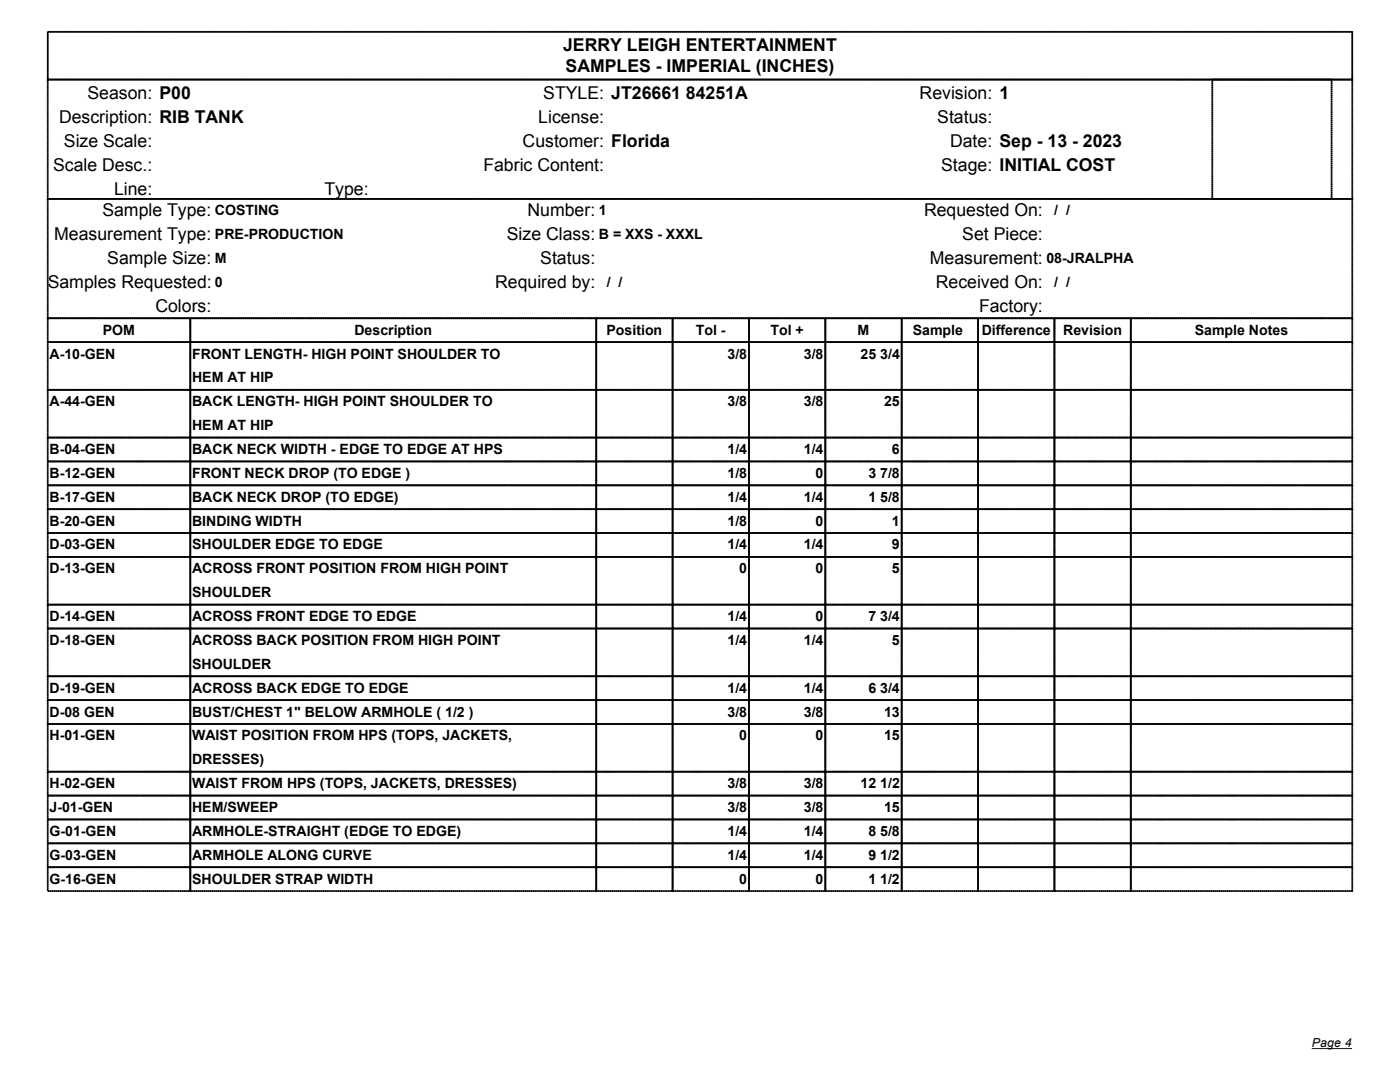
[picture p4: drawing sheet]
<svg xmlns="http://www.w3.org/2000/svg" width="279mm" height="216mm" viewBox="0 0 279 216" stroke-linecap="round" stroke-linejoin="round" font-family="sans-serif">
<defs><g id="words">
<g font-size="3.5">
<text x="112.4" y="10.2">JERRY LEIGH ENTERTAINMENT</text>
<text x="112.9" y="14.3">SAMPLES - IMPERIAL (INCHES)</text>
<text x="17.5" y="19.8">Season:</text>
<text x="31.8" y="19.8">P00</text>
<text x="108.4" y="19.8">STYLE:</text>
<text x="122" y="19.8">JT26661 84251A</text>
<text x="183.5" y="19.8">Revision:</text>
<text x="199.5" y="19.8">1</text>
<text x="11.8" y="24.5">Description:</text>
<text x="12.8" y="29.3">Size Scale:</text>
<text x="31.8" y="24.5">RIB TANK</text>
<text x="104.3" y="29.3">Customer:</text>
<text x="107.4" y="24.5">License:</text>
<text x="122" y="29.3">Florida</text>
<text x="187.1" y="24.5">Status:</text>
<text x="189.6" y="29.3">Date:</text>
<text x="199.5" y="29.3">Sep - 13 - 2023</text>
<text x="10.6" y="34.1">Scale Desc.:</text>
<text x="96.5" y="34.1">Fabric Content:</text>
<text x="187.8" y="34.1">Stage:</text>
<text x="199.5" y="34.1">INITIAL COST</text>
<text x="22.8" y="38.8">Line:</text>
<text x="64.8" y="38.8">Type:</text>
<text x="10.8" y="48">Measurement Type:</text>
<text x="20.4" y="43.2">Sample Type:</text>
<text x="101.2" y="48">Size Class:</text>
<text x="105.3" y="43.2">Number:</text>
<text x="184.4" y="43.2">Requested On:</text>
<text x="192.1" y="48">Set Piece:</text>
<text x="21.4" y="52.7">Sample Size:</text>
<text x="107.8" y="52.7">Status:</text>
<text x="185.6" y="52.7">Measurement:</text>
<text x="9.5" y="57.5">Samples Requested:</text>
<text x="98.8" y="57.5">Required by:</text>
<text x="186.8" y="57.5">Received On:</text>
<text x="31" y="62.2">Colors:</text>
<text x="195.4" y="62.2">Factory:</text>
</g>
<g font-size="2.8">
<text x="42.9" y="43">COSTING</text>
<text x="42.9" y="47.7">PRE-PRODUCTION</text>
<text x="119.5" y="43">1</text>
<text x="119.5" y="47.7">B = XXS - XXXL</text>
<text x="210.4" y="43">/ /</text>
<text x="42.9" y="52.5">M</text>
<text x="208.8" y="52.5">08-JRALPHA</text>
<text x="42.9" y="57.3">0</text>
<text x="121.1" y="57.3">/ /</text>
<text x="210.4" y="57.3">/ /</text>
<text x="9.9" y="71.5">A-10-GEN</text>
<text x="20.5" y="66.8">POM</text>
<text x="38.3" y="71.5">FRONT LENGTH- HIGH POINT SHOULDER TO</text>
<text x="70.7" y="66.8">Description</text>
<text x="121.1" y="66.8">Position</text>
<text x="138.9" y="66.8">Tol -</text>
<text x="145.2" y="71.5">3/8</text>
<text x="153.8" y="66.8">Tol +</text>
<text x="160.4" y="71.5">3/8</text>
<text x="171.2" y="66.8">M</text>
<text x="171.7" y="71.5">25 3/4</text>
<text x="182.2" y="66.8">Sample</text>
<text x="195.9" y="66.8">Difference</text>
<text x="212.2" y="66.8">Revision</text>
<text x="238.4" y="66.8">Sample Notes</text>
<text x="38.3" y="76.3">HEM AT HIP</text>
<text x="9.9" y="81.1">A-44-GEN</text>
<text x="38.3" y="81.1">BACK LENGTH- HIGH POINT SHOULDER TO</text>
<text x="145.2" y="81.1">3/8</text>
<text x="160.4" y="81.1">3/8</text>
<text x="176.4" y="81.1">25</text>
<text x="38.3" y="85.8">HEM AT HIP</text>
<text x="9.9" y="90.6">B-04-GEN</text>
<text x="9.9" y="95.4">B-12-GEN</text>
<text x="38.3" y="90.6">BACK NECK WIDTH - EDGE TO EDGE AT HPS</text>
<text x="38.3" y="95.4">FRONT NECK DROP (TO EDGE )</text>
<text x="145.2" y="90.6">1/4</text>
<text x="145.2" y="95.4">1/8</text>
<text x="160.4" y="90.6">1/4</text>
<text x="162.8" y="95.4">0</text>
<text x="173.3" y="95.4">3 7/8</text>
<text x="178" y="90.6">6</text>
<text x="9.9" y="100.1">B-17-GEN</text>
<text x="38.3" y="100.1">BACK NECK DROP (TO EDGE)</text>
<text x="145.2" y="100.1">1/4</text>
<text x="160.4" y="100.1">1/4</text>
<text x="173.3" y="100.1">1 5/8</text>
<text x="9.9" y="104.9">B-20-GEN</text>
<text x="38.3" y="104.9">BINDING WIDTH</text>
<text x="145.2" y="104.9">1/8</text>
<text x="162.8" y="104.9">0</text>
<text x="178" y="104.9">1</text>
<text x="9.9" y="109.6">D-03-GEN</text>
<text x="38.3" y="109.6">SHOULDER EDGE TO EDGE</text>
<text x="145.2" y="109.6">1/4</text>
<text x="160.4" y="109.6">1/4</text>
<text x="178" y="109.6">9</text>
<text x="9.9" y="114.4">D-13-GEN</text>
<text x="38.3" y="114.4">ACROSS FRONT POSITION FROM HIGH POINT</text>
<text x="38.3" y="119.2">SHOULDER</text>
<text x="147.5" y="114.4">0</text>
<text x="162.8" y="114.4">0</text>
<text x="178" y="114.4">5</text>
<text x="9.9" y="123.9">D-14-GEN</text>
<text x="38.3" y="123.9">ACROSS FRONT EDGE TO EDGE</text>
<text x="145.2" y="123.9">1/4</text>
<text x="162.8" y="123.9">0</text>
<text x="173.3" y="123.9">7 3/4</text>
<text x="9.9" y="128.7">D-18-GEN</text>
<text x="38.3" y="128.7">ACROSS BACK POSITION FROM HIGH POINT</text>
<text x="145.2" y="128.7">1/4</text>
<text x="160.4" y="128.7">1/4</text>
<text x="178" y="128.7">5</text>
<text x="38.3" y="133.5">SHOULDER</text>
<text x="9.9" y="138.2">D-19-GEN</text>
<text x="9.9" y="143">D-08 GEN</text>
<text x="38.3" y="138.2">ACROSS BACK EDGE TO EDGE</text>
<text x="38.3" y="143">BUST/CHEST 1&quot; BELOW ARMHOLE ( 1/2 )</text>
<text x="145.2" y="138.2">1/4</text>
<text x="145.2" y="143">3/8</text>
<text x="160.4" y="138.2">1/4</text>
<text x="160.4" y="143">3/8</text>
<text x="173.3" y="138.2">6 3/4</text>
<text x="176.4" y="143">13</text>
<text x="9.9" y="147.7">H-01-GEN</text>
<text x="38.3" y="147.7">WAIST POSITION FROM HPS (TOPS, JACKETS,</text>
<text x="147.5" y="147.7">0</text>
<text x="162.8" y="147.7">0</text>
<text x="176.4" y="147.7">15</text>
<text x="38.3" y="152.5">DRESSES)</text>
<text x="9.9" y="157.3">H-02-GEN</text>
<text x="38.3" y="157.3">WAIST FROM HPS (TOPS, JACKETS, DRESSES)</text>
<text x="145.2" y="157.3">3/8</text>
<text x="160.4" y="157.3">3/8</text>
<text x="171.7" y="157.3">12 1/2</text>
<text x="9.9" y="162">J-01-GEN</text>
<text x="9.9" y="166.8">G-01-GEN</text>
<text x="38.3" y="162">HEM/SWEEP</text>
<text x="38.3" y="166.8">ARMHOLE-STRAIGHT (EDGE TO EDGE)</text>
<text x="145.2" y="162">3/8</text>
<text x="145.2" y="166.8">1/4</text>
<text x="160.4" y="162">3/8</text>
<text x="160.4" y="166.8">1/4</text>
<text x="173.3" y="166.8">8 5/8</text>
<text x="176.4" y="162">15</text>
<text x="9.9" y="171.6">G-03-GEN</text>
<text x="38.3" y="171.6">ARMHOLE ALONG CURVE</text>
<text x="145.2" y="171.6">1/4</text>
<text x="160.4" y="171.6">1/4</text>
<text x="173.3" y="171.6">9 1/2</text>
<text x="9.9" y="176.3">G-16-GEN</text>
<text x="38.3" y="176.3">SHOULDER STRAP WIDTH</text>
<text x="147.5" y="176.3">0</text>
<text x="162.8" y="176.3">0</text>
<text x="173.3" y="176.3">1 1/2</text>
</g>
<text font-size="2.5" x="261.8" y="208.9">Page 4</text>
</g></defs>
<path d="M9.5 6.3h260.4M9.5 15.9h260.4M9.5 6.3v9.6M269.9 6.3v9.6" fill="none" stroke="#000" stroke-width=".2" stroke-dasharray=".4 0" stroke-linecap="butt"/>
<path d="M9.5 15.9h21.6v4.7h-21.6z" fill-rule="evenodd" fill="#fff"/>
<path d="M9.5 15.9h21.6M9.5 15.9v4.7M31.1 15.9v4.7M9.5 20.6h21.6" fill="none" stroke="#fff" stroke-width=".2" stroke-dasharray=".4 0" stroke-linecap="butt"/>
<path d="M31.1 15.9h48.3v4.7h-48.3z" fill-rule="evenodd" fill="#fff"/>
<path d="M31.1 15.9h48.3M31.1 15.9v4.7M79.4 15.9v4.7M31.1 20.6h48.3" fill="none" stroke="#fff" stroke-width=".2" stroke-dasharray=".4 0" stroke-linecap="butt"/>
<path d="M79.4 15.9h41.9v4.7h-41.9z" fill-rule="evenodd" fill="#fff"/>
<path d="M79.4 15.9h41.9M79.4 15.9v4.7M121.3 15.9v4.7M79.4 20.6h41.9" fill="none" stroke="#fff" stroke-width=".2" stroke-dasharray=".4 0" stroke-linecap="butt"/>
<path d="M121.3 15.9h55.9v4.7h-55.9z" fill-rule="evenodd" fill="#fff"/>
<path d="M121.3 15.9h55.9M121.3 15.9v4.7M177.2 15.9v4.7M121.3 20.6h55.9" fill="none" stroke="#fff" stroke-width=".2" stroke-dasharray=".4 0" stroke-linecap="butt"/>
<path d="M177.2 15.9h21.6v4.7h-21.6z" fill-rule="evenodd" fill="#fff"/>
<path d="M177.2 15.9h21.6M177.2 15.9v4.7M198.8 15.9v4.7M177.2 20.6h21.6" fill="none" stroke="#fff" stroke-width=".2" stroke-dasharray=".4 0" stroke-linecap="butt"/>
<path d="M198.8 15.9h35.5v4.7h-35.5z" fill-rule="evenodd" fill="#fff"/>
<path d="M198.8 15.9h35.5M198.8 15.9v4.7M234.3 15.9v4.7M198.8 20.6h35.5" fill="none" stroke="#fff" stroke-width=".2" stroke-dasharray=".4 0" stroke-linecap="butt"/>
<path d="M9.5 20.6h21.6v4.8h-21.6z" fill-rule="evenodd" fill="#fff"/>
<path d="M9.5 20.6h21.6M9.5 25.4h21.6M9.5 20.6v4.8M31.1 20.6v4.8" fill="none" stroke="#fff" stroke-width=".2" stroke-dasharray=".4 0" stroke-linecap="butt"/>
<path d="M31.1 20.6h48.3v4.8h-48.3z" fill-rule="evenodd" fill="#fff"/>
<path d="M31.1 20.6h48.3M31.1 25.4h48.3M31.1 20.6v4.8M79.4 20.6v4.8" fill="none" stroke="#fff" stroke-width=".2" stroke-dasharray=".4 0" stroke-linecap="butt"/>
<path d="M79.4 20.6h41.9v4.8h-41.9z" fill-rule="evenodd" fill="#fff"/>
<path d="M79.4 20.6h41.9M79.4 25.4h41.9M79.4 20.6v4.8M121.3 20.6v4.8" fill="none" stroke="#fff" stroke-width=".2" stroke-dasharray=".4 0" stroke-linecap="butt"/>
<path d="M121.3 20.6h55.9v4.8h-55.9z" fill-rule="evenodd" fill="#fff"/>
<path d="M121.3 20.6h55.9M121.3 25.4h55.9M121.3 20.6v4.8M177.2 20.6v4.8" fill="none" stroke="#fff" stroke-width=".2" stroke-dasharray=".4 0" stroke-linecap="butt"/>
<path d="M177.2 20.6h21.6v4.8h-21.6z" fill-rule="evenodd" fill="#fff"/>
<path d="M177.2 20.6h21.6M177.2 25.4h21.6M177.2 20.6v4.8M198.8 20.6v4.8" fill="none" stroke="#fff" stroke-width=".2" stroke-dasharray=".4 0" stroke-linecap="butt"/>
<path d="M198.8 20.6h35.5v4.8h-35.5z" fill-rule="evenodd" fill="#fff"/>
<path d="M198.8 20.6h35.5M198.8 25.4h35.5M198.8 20.6v4.8M234.3 20.6v4.8" fill="none" stroke="#fff" stroke-width=".2" stroke-dasharray=".4 0" stroke-linecap="butt"/>
<path d="M9.5 25.4h21.6v4.8h-21.6z" fill-rule="evenodd" fill="#fff"/>
<path d="M9.5 25.4h21.6M9.5 30.2h21.6M9.5 25.4v4.8M31.1 25.4v4.8" fill="none" stroke="#fff" stroke-width=".2" stroke-dasharray=".4 0" stroke-linecap="butt"/>
<path d="M31.1 25.4h48.3v4.8h-48.3z" fill-rule="evenodd" fill="#fff"/>
<path d="M31.1 25.4h48.3M31.1 30.2h48.3M31.1 25.4v4.8M79.4 25.4v4.8" fill="none" stroke="#fff" stroke-width=".2" stroke-dasharray=".4 0" stroke-linecap="butt"/>
<path d="M79.4 25.4h41.9v4.8h-41.9z" fill-rule="evenodd" fill="#fff"/>
<path d="M79.4 25.4h41.9M79.4 30.2h41.9M79.4 25.4v4.8M121.3 25.4v4.8" fill="none" stroke="#fff" stroke-width=".2" stroke-dasharray=".4 0" stroke-linecap="butt"/>
<path d="M121.3 25.4h55.9v4.8h-55.9z" fill-rule="evenodd" fill="#fff"/>
<path d="M121.3 25.4h55.9M121.3 30.2h55.9M121.3 25.4v4.8M177.2 25.4v4.8" fill="none" stroke="#fff" stroke-width=".2" stroke-dasharray=".4 0" stroke-linecap="butt"/>
<path d="M177.2 25.4h21.6v4.8h-21.6z" fill-rule="evenodd" fill="#fff"/>
<path d="M177.2 25.4h21.6M177.2 30.2h21.6M177.2 25.4v4.8M198.8 25.4v4.8" fill="none" stroke="#fff" stroke-width=".2" stroke-dasharray=".4 0" stroke-linecap="butt"/>
<path d="M198.8 25.4h35.5v4.8h-35.5z" fill-rule="evenodd" fill="#fff"/>
<path d="M198.8 25.4h35.5M198.8 30.2h35.5M198.8 25.4v4.8M234.3 25.4v4.8" fill="none" stroke="#fff" stroke-width=".2" stroke-dasharray=".4 0" stroke-linecap="butt"/>
<path d="M9.5 30.2h21.6v4.7h-21.6z" fill-rule="evenodd" fill="#fff"/>
<path d="M9.5 30.2h21.6M9.5 34.9h21.6M9.5 30.2v4.7M31.1 30.2v4.7" fill="none" stroke="#fff" stroke-width=".2" stroke-dasharray=".4 0" stroke-linecap="butt"/>
<path d="M31.1 30.2h48.3v4.7h-48.3z" fill-rule="evenodd" fill="#fff"/>
<path d="M31.1 30.2h48.3M31.1 34.9h48.3M31.1 30.2v4.7M79.4 30.2v4.7" fill="none" stroke="#fff" stroke-width=".2" stroke-dasharray=".4 0" stroke-linecap="butt"/>
<path d="M79.4 30.2h41.9v4.7h-41.9z" fill-rule="evenodd" fill="#fff"/>
<path d="M79.4 30.2h41.9M79.4 34.9h41.9M79.4 30.2v4.7M121.3 30.2v4.7" fill="none" stroke="#fff" stroke-width=".2" stroke-dasharray=".4 0" stroke-linecap="butt"/>
<path d="M121.3 30.2h55.9v4.7h-55.9z" fill-rule="evenodd" fill="#fff"/>
<path d="M121.3 30.2h55.9M121.3 34.9h55.9M121.3 30.2v4.7M177.2 30.2v4.7" fill="none" stroke="#fff" stroke-width=".2" stroke-dasharray=".4 0" stroke-linecap="butt"/>
<path d="M177.2 30.2h21.6v4.7h-21.6z" fill-rule="evenodd" fill="#fff"/>
<path d="M177.2 30.2h21.6M177.2 34.9h21.6M177.2 30.2v4.7M198.8 30.2v4.7" fill="none" stroke="#fff" stroke-width=".2" stroke-dasharray=".4 0" stroke-linecap="butt"/>
<path d="M198.8 30.2h35.5v4.7h-35.5z" fill-rule="evenodd" fill="#fff"/>
<path d="M198.8 30.2h35.5M198.8 34.9h35.5M198.8 30.2v4.7M234.3 30.2v4.7" fill="none" stroke="#fff" stroke-width=".2" stroke-dasharray=".4 0" stroke-linecap="butt"/>
<g fill="none" stroke="#000" stroke-width=".35" stroke-dasharray=".4 0" stroke-linecap="butt">
<path d="M9.5 6.3h260.4v9.6h-260.4zM9.5 15.9h260.4v23.8h-260.4zM241.9 15.9h23.8v23.8h-23.8zM9.5 39.7h260.4v23.8h-260.4zM9.5 63.5h28.5v4.8h-28.5zM9.5 68.3h28.5v9.5h-28.5zM9.5 77.8h28.5v9.5h-28.5zM38 63.5h81v4.8h-81zM38 68.3h81v9.5h-81zM38 77.8h81v9.5h-81zM119 63.5h15.2v4.8h-15.2zM119 68.3h15.2v9.5h-15.2z"/>
<path d="M119 77.8h15.2v9.5h-15.2zM134.2 63.5h15.3v4.8h-15.3zM134.2 68.3h15.3v9.5h-15.3zM134.2 77.8h15.3v9.5h-15.3zM149.5 63.5h15.2v4.8h-15.2zM149.5 68.3h15.2v9.5h-15.2zM149.5 77.8h15.2v9.5h-15.2zM164.7 63.5h15.3v4.8h-15.3zM164.7 68.3h15.3v9.5h-15.3zM164.7 77.8h15.3v9.5h-15.3zM180 63.5h15.2v4.8h-15.2zM180 68.3h15.2v9.5h-15.2z"/>
<path d="M180 77.8h15.2v9.5h-15.2zM195.2 63.5h15.2v4.8h-15.2zM195.2 68.3h15.2v9.5h-15.2zM195.2 77.8h15.2v9.5h-15.2zM210.4 63.5h15.3v4.8h-15.3zM210.4 68.3h15.3v9.5h-15.3zM210.4 77.8h15.3v9.5h-15.3zM225.7 63.5h44.2v4.8h-44.2zM225.7 68.3h44.2v9.5h-44.2zM225.7 77.8h44.2v9.5h-44.2zM9.5 87.3h28.5v4.8h-28.5zM9.5 92.1h28.5v4.7h-28.5z"/>
<path d="M9.5 96.8h28.5v4.8h-28.5zM38 87.3h81v4.8h-81zM38 92.1h81v4.7h-81zM38 96.8h81v4.8h-81zM119 87.3h15.2v4.8h-15.2zM119 92.1h15.2v4.7h-15.2zM119 96.8h15.2v4.8h-15.2zM134.2 87.3h15.3v4.8h-15.3zM134.2 92.1h15.3v4.7h-15.3zM134.2 96.8h15.3v4.8h-15.3zM149.5 87.3h15.2v4.8h-15.2zM149.5 92.1h15.2v4.7h-15.2z"/>
<path d="M149.5 96.8h15.2v4.8h-15.2zM164.7 87.3h15.3v4.8h-15.3zM164.7 92.1h15.3v4.7h-15.3zM164.7 96.8h15.3v4.8h-15.3zM180 87.3h15.2v4.8h-15.2zM180 92.1h15.2v4.7h-15.2zM180 96.8h15.2v4.8h-15.2zM195.2 87.3h15.2v4.8h-15.2zM195.2 92.1h15.2v4.7h-15.2zM195.2 96.8h15.2v4.8h-15.2zM210.4 87.3h15.3v4.8h-15.3zM210.4 92.1h15.3v4.7h-15.3z"/>
<path d="M210.4 96.8h15.3v4.8h-15.3zM225.7 87.3h44.2v4.8h-44.2zM225.7 92.1h44.2v4.7h-44.2zM225.7 96.8h44.2v4.8h-44.2zM9.5 101.6h28.5v4.8h-28.5zM9.5 106.4h28.5v4.7h-28.5zM9.5 111.1h28.5v9.5h-28.5zM38 101.6h81v4.8h-81zM38 106.4h81v4.7h-81zM38 111.1h81v9.5h-81zM119 101.6h15.2v4.8h-15.2zM119 106.4h15.2v4.7h-15.2z"/>
<path d="M119 111.1h15.2v9.5h-15.2zM134.2 101.6h15.3v4.8h-15.3zM134.2 106.4h15.3v4.7h-15.3zM134.2 111.1h15.3v9.5h-15.3zM149.5 101.6h15.2v4.8h-15.2zM149.5 106.4h15.2v4.7h-15.2zM149.5 111.1h15.2v9.5h-15.2zM164.7 101.6h15.3v4.8h-15.3zM164.7 106.4h15.3v4.7h-15.3zM164.7 111.1h15.3v9.5h-15.3zM180 101.6h15.2v4.8h-15.2zM180 106.4h15.2v4.7h-15.2z"/>
<path d="M180 111.1h15.2v9.5h-15.2zM195.2 101.6h15.2v4.8h-15.2zM195.2 106.4h15.2v4.7h-15.2zM195.2 111.1h15.2v9.5h-15.2zM210.4 101.6h15.3v4.8h-15.3zM210.4 106.4h15.3v4.7h-15.3zM210.4 111.1h15.3v9.5h-15.3zM225.7 101.6h44.2v4.8h-44.2zM225.7 106.4h44.2v4.7h-44.2zM225.7 111.1h44.2v9.5h-44.2zM9.5 120.6h28.5v4.8h-28.5zM9.5 125.4h28.5v9.5h-28.5z"/>
<path d="M9.5 134.9h28.5v4.8h-28.5zM9.5 139.7h28.5v4.8h-28.5zM38 120.6h81v4.8h-81zM38 125.4h81v9.5h-81zM38 134.9h81v4.8h-81zM38 139.7h81v4.8h-81zM119 120.6h15.2v4.8h-15.2zM119 125.4h15.2v9.5h-15.2zM119 134.9h15.2v4.8h-15.2zM119 139.7h15.2v4.8h-15.2zM134.2 120.6h15.3v4.8h-15.3zM134.2 125.4h15.3v9.5h-15.3z"/>
<path d="M134.2 134.9h15.3v4.8h-15.3zM134.2 139.7h15.3v4.8h-15.3zM149.5 120.6h15.2v4.8h-15.2zM149.5 125.4h15.2v9.5h-15.2zM149.5 134.9h15.2v4.8h-15.2zM149.5 139.7h15.2v4.8h-15.2zM164.7 120.6h15.3v4.8h-15.3zM164.7 125.4h15.3v9.5h-15.3zM164.7 134.9h15.3v4.8h-15.3zM164.7 139.7h15.3v4.8h-15.3zM180 120.6h15.2v4.8h-15.2zM180 125.4h15.2v9.5h-15.2z"/>
<path d="M180 134.9h15.2v4.8h-15.2zM180 139.7h15.2v4.8h-15.2zM195.2 120.6h15.2v4.8h-15.2zM195.2 125.4h15.2v9.5h-15.2zM195.2 134.9h15.2v4.8h-15.2zM195.2 139.7h15.2v4.8h-15.2zM210.4 120.6h15.3v4.8h-15.3zM210.4 125.4h15.3v9.5h-15.3zM210.4 134.9h15.3v4.8h-15.3zM210.4 139.7h15.3v4.8h-15.3zM225.7 120.6h44.2v4.8h-44.2zM225.7 125.4h44.2v9.5h-44.2z"/>
<path d="M225.7 134.9h44.2v4.8h-44.2zM225.7 139.7h44.2v4.8h-44.2zM9.5 144.5h28.5v9.5h-28.5zM9.5 154h28.5v4.8h-28.5zM9.5 158.8h28.5v4.7h-28.5zM38 144.5h81v9.5h-81zM38 154h81v4.8h-81zM38 158.8h81v4.7h-81zM119 144.5h15.2v9.5h-15.2zM119 154h15.2v4.8h-15.2zM119 158.8h15.2v4.7h-15.2zM134.2 144.5h15.3v9.5h-15.3z"/>
<path d="M134.2 154h15.3v4.8h-15.3zM134.2 158.8h15.3v4.7h-15.3zM149.5 144.5h15.2v9.5h-15.2zM149.5 154h15.2v4.8h-15.2zM149.5 158.8h15.2v4.7h-15.2zM164.7 144.5h15.3v9.5h-15.3zM164.7 154h15.3v4.8h-15.3zM164.7 158.8h15.3v4.7h-15.3zM180 144.5h15.2v9.5h-15.2zM180 154h15.2v4.8h-15.2zM180 158.8h15.2v4.7h-15.2zM195.2 144.5h15.2v9.5h-15.2z"/>
<path d="M195.2 154h15.2v4.8h-15.2zM195.2 158.8h15.2v4.7h-15.2zM210.4 144.5h15.3v9.5h-15.3zM210.4 154h15.3v4.8h-15.3zM210.4 158.8h15.3v4.7h-15.3zM225.7 144.5h44.2v9.5h-44.2zM225.7 154h44.2v4.8h-44.2zM225.7 158.8h44.2v4.7h-44.2zM9.5 163.5h28.5v4.8h-28.5zM9.5 168.3h28.5v4.7h-28.5zM9.5 173h28.5v4.8h-28.5zM38 163.5h81v4.8h-81z"/>
<path d="M38 168.3h81v4.7h-81zM38 173h81v4.8h-81zM119 163.5h15.2v4.8h-15.2zM119 168.3h15.2v4.7h-15.2zM119 173h15.2v4.8h-15.2zM134.2 163.5h15.3v4.8h-15.3zM134.2 168.3h15.3v4.7h-15.3zM134.2 173h15.3v4.8h-15.3zM149.5 163.5h15.2v4.8h-15.2zM149.5 168.3h15.2v4.7h-15.2zM149.5 173h15.2v4.8h-15.2zM164.7 163.5h15.3v4.8h-15.3z"/>
<path d="M164.7 168.3h15.3v4.7h-15.3zM164.7 173h15.3v4.8h-15.3zM180 163.5h15.2v4.8h-15.2zM180 168.3h15.2v4.7h-15.2zM180 173h15.2v4.8h-15.2zM195.2 163.5h15.2v4.8h-15.2zM195.2 168.3h15.2v4.7h-15.2zM195.2 173h15.2v4.8h-15.2zM210.4 163.5h15.3v4.8h-15.3zM210.4 168.3h15.3v4.7h-15.3zM210.4 173h15.3v4.8h-15.3zM225.7 163.5h44.2v4.8h-44.2z"/>
<path d="M225.7 168.3h44.2v4.7h-44.2zM225.7 173h44.2v4.8h-44.2z"/>
</g>
<path d="M261.8 209.2h8" fill="none" stroke="#000" stroke-width=".2" stroke-dasharray=".4 0" stroke-linecap="butt"/>
<use href="#words"/>
</svg>
